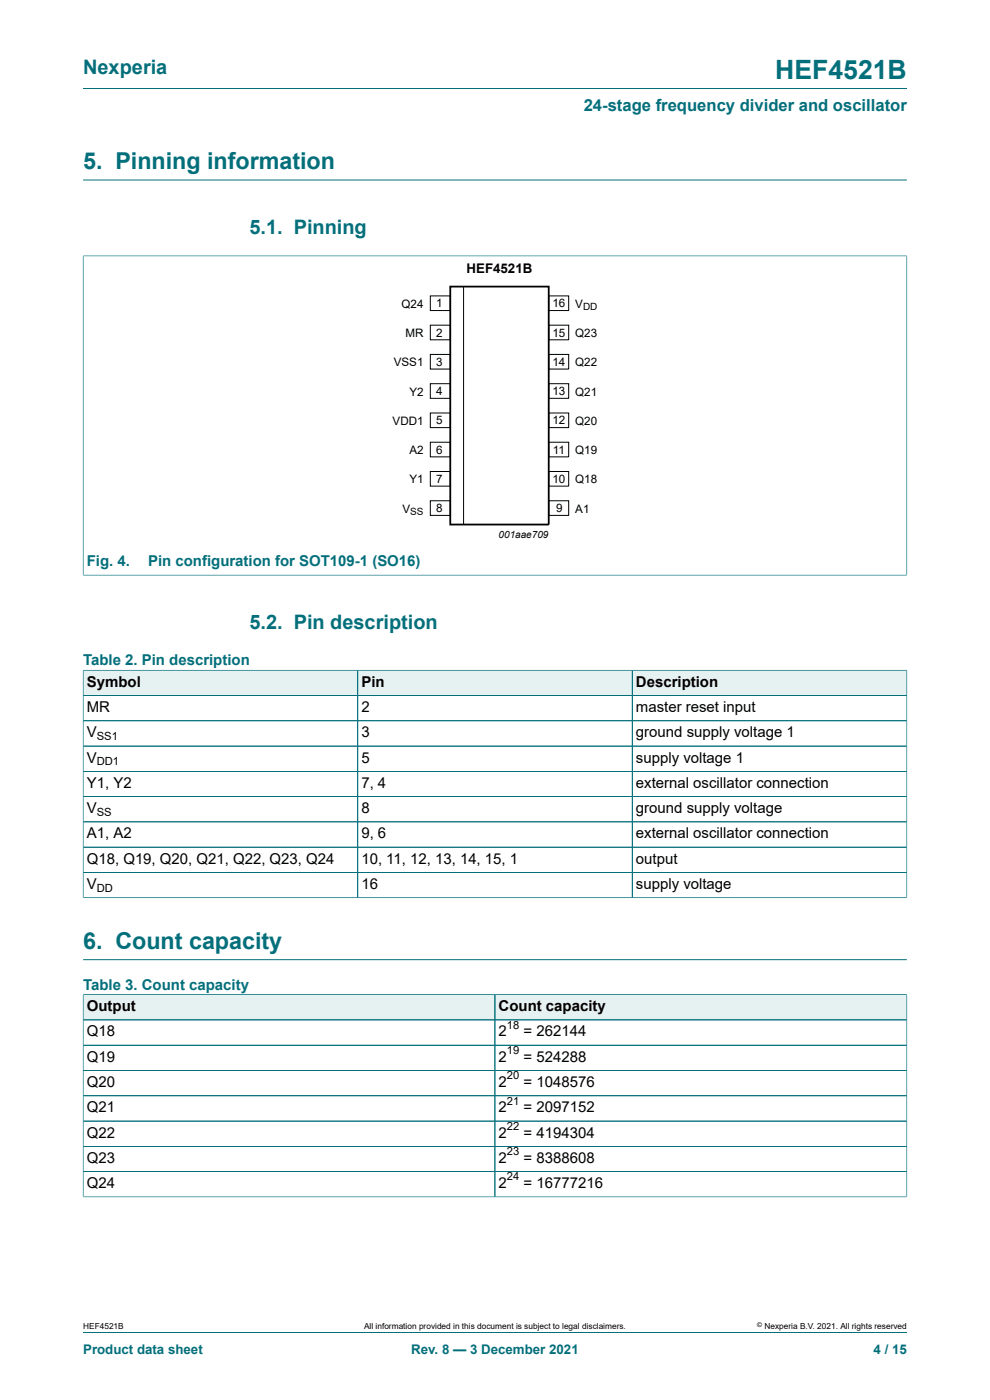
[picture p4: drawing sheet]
<svg xmlns="http://www.w3.org/2000/svg" width="210mm" height="297mm" viewBox="0 0 210 297" stroke-linecap="round" stroke-linejoin="round" font-family="sans-serif">
<defs><g id="words">
<text font-size="5.6" fill="#036f7b" x="164.5" y="16.8">HEF4521B</text>
<g font-size="4.9" fill="#036f7b">
<text x="17.6" y="35.9">5. Pinning information</text>
<text x="17.6" y="201.3">6. Count capacity</text>
</g>
<g font-size="4.2" fill="#036f7b">
<text x="17.6" y="15.6">Nexperia</text>
<text x="52.9" y="49.7">5.1. Pinning</text>
<text x="52.9" y="133.4">5.2. Pin description</text>
</g>
<text font-size="3.5" fill="#036f7b" x="123.8" y="23.7">24-stage frequency divider and oscillator</text>
<g font-size="3.2" fill="#036f7b">
<text x="18.4" y="120.1">Fig. 4.</text>
<text x="31.4" y="120.1">Pin configuration for SOT109-1 (SO16)</text>
<text x="17.6" y="141.1">Table 2. Pin description</text>
<text x="17.6" y="209.9">Table 3. Count capacity</text>
</g>
<g font-size="3.2">
<text x="18.4" y="145.7">Symbol</text>
<text x="76.7" y="145.7">Pin</text>
<text x="134.9" y="145.7">Description</text>
<text x="18.4" y="151.1">MR</text>
<text x="76.7" y="151.1">2</text>
<text x="134.9" y="151.1">master reset input</text>
<text x="18.4" y="156.4">V</text>
<text x="18.4" y="161.8">V</text>
<text x="76.7" y="156.4">3</text>
<text x="76.7" y="161.8">5</text>
<text x="134.9" y="156.4">ground supply voltage 1</text>
<text x="134.9" y="161.8">supply voltage 1</text>
<text x="18.4" y="167.1">Y1, Y2</text>
<text x="76.7" y="167.1">7, 4</text>
<text x="134.9" y="167.1">external oscillator connection</text>
<text x="18.4" y="172.5">V</text>
<text x="76.7" y="172.5">8</text>
<text x="134.9" y="172.5">ground supply voltage</text>
<text x="18.4" y="177.9">A1, A2</text>
<text x="76.7" y="177.9">9, 6</text>
<text x="134.9" y="177.9">external oscillator connection</text>
<text x="18.4" y="183.2">Q18, Q19, Q20, Q21, Q22, Q23, Q24</text>
<text x="76.7" y="183.2">10, 11, 12, 13, 14, 15, 1</text>
<text x="134.9" y="183.2">output</text>
<text x="18.4" y="188.6">V</text>
<text x="76.7" y="188.6">16</text>
<text x="134.9" y="188.6">supply voltage</text>
<text x="18.4" y="214.5">Output</text>
<text x="105.8" y="214.5">Count capacity</text>
<text x="18.4" y="219.9">Q18</text>
<text x="105.8" y="219.9">2</text>
<text x="111.1" y="219.9">= 262144</text>
<text x="18.4" y="225.2">Q19</text>
<text x="105.8" y="225.2">2</text>
<text x="111.1" y="225.2">= 524288</text>
<text x="18.4" y="230.6">Q20</text>
<text x="105.8" y="230.6">2</text>
<text x="111.1" y="230.6">= 1048576</text>
<text x="18.4" y="236">Q21</text>
<text x="105.8" y="236">2</text>
<text x="111.1" y="236">= 2097152</text>
<text x="18.4" y="241.3">Q22</text>
<text x="105.8" y="241.3">2</text>
<text x="111.1" y="241.3">= 4194304</text>
<text x="18.4" y="246.7">Q23</text>
<text x="105.8" y="246.7">2</text>
<text x="111.1" y="246.7">= 8388608</text>
<text x="18.4" y="252.1">Q24</text>
<text x="105.8" y="252.1">2</text>
<text x="111.1" y="252.1">= 16777216</text>
</g>
<text font-size="2.8" x="99" y="57.9">HEF4521B</text>
<g font-size="2.8" fill="#036f7b">
<text x="17.6" y="287.2">Product data sheet</text>
<text x="87.2" y="287.2">Rev. 8 — 3 December 2021</text>
<text x="185.3" y="287.2">4 / 15</text>
</g>
<g font-size="2.5">
<text x="85.2" y="65.3">Q24</text>
<text x="92.6" y="65.2">1</text>
<text x="117.2" y="65.2">16</text>
<text x="122" y="65.3">V</text>
<text x="86" y="71.5">MR</text>
<text x="92.6" y="71.4">2</text>
<text x="117.2" y="71.4">15</text>
<text x="122" y="71.5">Q23</text>
<text x="83.5" y="77.7">VSS1</text>
<text x="92.6" y="77.6">3</text>
<text x="117.2" y="77.6">14</text>
<text x="122" y="77.7">Q22</text>
<text x="86.8" y="83.9">Y2</text>
<text x="92.6" y="83.9">4</text>
<text x="117.2" y="83.9">13</text>
<text x="122" y="83.9">Q21</text>
<text x="83.3" y="90.1">VDD1</text>
<text x="92.6" y="90">5</text>
<text x="117.2" y="90">12</text>
<text x="122" y="90.1">Q20</text>
<text x="86.8" y="96.3">A2</text>
<text x="92.6" y="96.3">6</text>
<text x="117.3" y="96.3">11</text>
<text x="122" y="96.3">Q19</text>
<text x="86.8" y="102.5">Y1</text>
<text x="92.6" y="102.5">7</text>
<text x="117.2" y="102.5">10</text>
<text x="122" y="102.5">Q18</text>
<text x="85.4" y="108.8">V</text>
<text x="92.6" y="108.7">8</text>
<text x="118" y="108.7">9</text>
<text x="122" y="108.8">A1</text>
</g>
<g font-size="2.4">
<text x="20.5" y="157">SS1</text>
<text x="20.5" y="162.4">DD1</text>
<text x="20.5" y="173.1">SS</text>
<text x="20.5" y="189.2">DD</text>
<text x="107.5" y="218.2">18</text>
<text x="107.5" y="223.6">19</text>
<text x="107.5" y="229">20</text>
<text x="107.5" y="234.3">21</text>
<text x="107.5" y="239.7">22</text>
<text x="107.5" y="245">23</text>
<text x="107.5" y="250.4">24</text>
</g>
<g font-size="2.1">
<text x="123.7" y="65.8">DD</text>
<text x="87" y="109.2">SS</text>
<text x="105.8" y="114.1">001aae709</text>
</g>
<g font-size="1.8">
<text x="17.6" y="282">HEF4521B</text>
<text x="77.2" y="282">All information provided in this document is subject to legal disclaimers.</text>
<text x="162.2" y="282">Nexperia B.V. 2021. All rights reserved</text>
</g>
<text font-size="1.4" x="160.6" y="281.6">©</text>
</g></defs>
<path d="M17.6 18.8h174.8M17.6 38.2h174.8M17.6 54.3h174.8M17.6 54.2v67.9M192.4 54.2v67.9M17.6 122h174.8" fill="none" stroke="#036f7b" stroke-width=".21"/>
<g fill="none" stroke="#000" stroke-width=".21">
<path d="M91.3 62.8h4.2v3.1h-4.2zM91.3 69h4.2v3.1h-4.2zM91.3 75.2h4.2v3.1h-4.2zM98.3 60.8v50.6M116.4 75.2h4.2v3.1h-4.2zM116.4 62.8h4.2v3.1h-4.2zM116.4 69h4.2v3.1h-4.2zM91.3 81.4h4.2v3.1h-4.2zM91.3 87.6h4.2v3.1h-4.2zM91.3 93.8h4.2v3.1h-4.2zM116.4 87.6h4.2v3.1h-4.2zM116.4 93.8h4.2v3.1h-4.2z"/>
<path d="M116.4 81.4h4.2v3.1h-4.2zM91.3 100h4.2v3.1h-4.2zM91.3 106.2h4.2v3.1h-4.2zM116.4 100h4.2v3.1h-4.2zM116.4 106.2h4.2v3.1h-4.2z"/>
</g>
<path d="M95.5 60.8h20.9v50.5h-20.9z" fill="none" stroke="#000" stroke-width=".38"/>
<path d="M17.7 142.3h58.1v5.2h-58.1z" fill="#e6f1f2"/>
<path d="M17.6 142.1v5.4h58.3v-5.3h-58.3" fill="none" stroke="#036f7b" stroke-width=".21"/>
<path d="M75.9 142.3h58.1v5.2h-58.1z" fill="#e6f1f2"/>
<path d="M75.9 142.2h58.2v5.3h-58.2z" fill="none" stroke="#036f7b" stroke-width=".21"/>
<path d="M134.2 142.3h58.1v5.2h-58.1z" fill="#e6f1f2"/>
<g fill="none" stroke="#036f7b" stroke-width=".21">
<path d="M17.6 147.5h174.8M17.6 152.9h174.8M17.6 142.3v48.2M17.6 158.3h174.8M17.7 142.2h174.7M75.9 142.3v48.1M134.1 142.2v48.2M192.4 142.1v48.4M17.6 163.6h174.8M17.6 169h174.8M17.6 174.4h174.8M17.6 179.7h174.8"/>
<path d="M17.6 190.4h174.8M17.6 185.1h174.8M17.6 203.6h174.8"/>
</g>
<path d="M17.7 211.1h87.2v5.2h-87.2z" fill="#e6f1f2"/>
<path d="M17.6 210.9v5.5h87.4v-5.4h-87.4" fill="none" stroke="#036f7b" stroke-width=".21"/>
<path d="M105.1 211.1h87.2v5.2h-87.2z" fill="#e6f1f2"/>
<g fill="none" stroke="#036f7b" stroke-width=".21">
<path d="M17.6 216.4h174.8M17.6 211.1v42.9M17.7 211h174.7M105 211v42.9M192.4 210.9v43.1M192.4 221.7h-174.8M192.4 227.1h-174.8M192.4 232.5h-174.8M192.4 237.8h-174.8M17.6 253.9h174.8M17.6 243.2h174.8M192.4 248.5h-174.8"/>
<path d="M17.6 282.6h174.8"/>
</g>
<use href="#words"/>
</svg>
